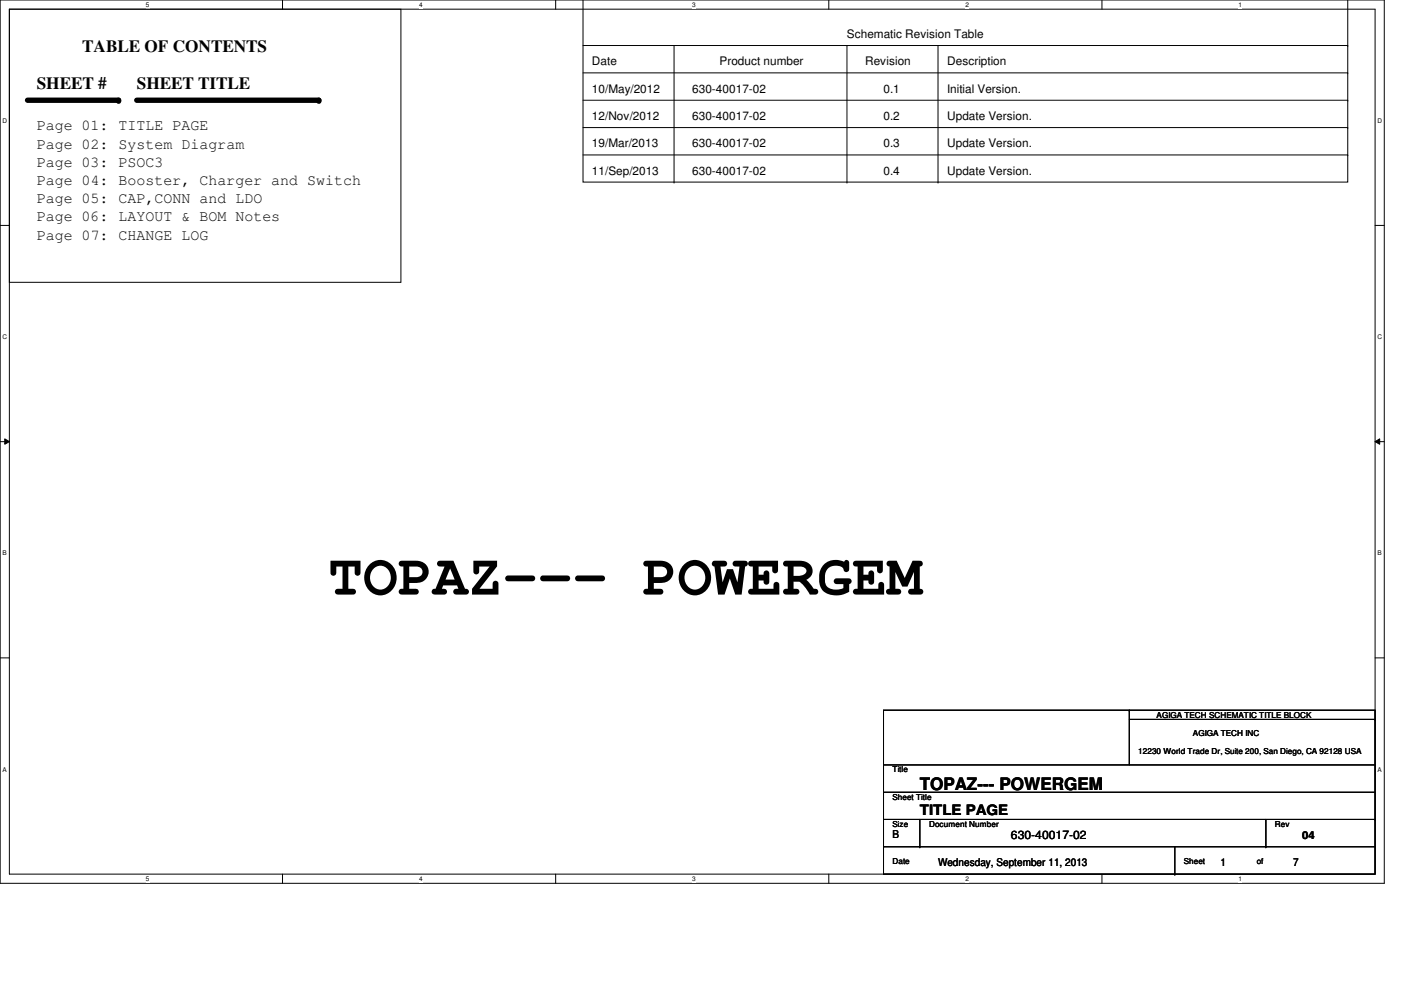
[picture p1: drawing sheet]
<svg xmlns="http://www.w3.org/2000/svg" width="297mm" height="210mm" viewBox="0 0 297 210" stroke-linecap="round" stroke-linejoin="round" font-family="sans-serif">
<defs><g id="words">
<text font-size="12.3" x="69.6" y="126.1">TOPAZ--- POWERGEM</text>
<g font-size="3.6">
<text x="17.4" y="11.1">TABLE OF CONTENTS</text>
<text x="7.8" y="18.8">SHEET #</text>
<text x="29" y="18.8">SHEET TITLE</text>
<text x="195" y="167.5">TOPAZ--- POWERGEM</text>
</g>
<g font-size="3.3">
<text x="7.8" y="27.6">Page 01: TITLE PAGE</text>
<text x="7.8" y="31.5">Page 02: System Diagram</text>
<text x="7.8" y="35.4">Page 03: PSOC3</text>
<text x="7.8" y="39.2">Page 04: Booster, Charger and Switch</text>
<text x="7.8" y="43.1">Page 05: CAP,CONN and LDO</text>
<text x="7.8" y="46.9">Page 06: LAYOUT &amp; BOM Notes</text>
<text x="7.8" y="50.8">Page 07: CHANGE LOG</text>
</g>
<text font-size="3" x="195" y="172.7">TITLE PAGE</text>
<g font-size="2.5">
<text x="179.6" y="8">Schematic Revision Table</text>
<text x="125.5" y="13.8">Date</text>
<text x="152.6" y="13.8">Product number</text>
<text x="183.4" y="13.8">Revision</text>
<text x="200.8" y="13.8">Description</text>
<text x="125.5" y="19.6">10/May/2012</text>
<text x="146.8" y="19.6">630-40017-02</text>
<text x="187.3" y="19.6">0.1</text>
<text x="200.8" y="19.6">Initial Version.</text>
<text x="125.5" y="25.4">12/Nov/2012</text>
<text x="146.8" y="25.4">630-40017-02</text>
<text x="187.3" y="25.4">0.2</text>
<text x="200.8" y="25.4">Update Version.</text>
<text x="125.5" y="31.2">19/Mar/2013</text>
<text x="146.8" y="31.2">630-40017-02</text>
<text x="187.3" y="31.2">0.3</text>
<text x="200.8" y="31.2">Update Version.</text>
<text x="125.5" y="37">11/Sep/2013</text>
<text x="146.8" y="37">630-40017-02</text>
<text x="187.3" y="37">0.4</text>
<text x="200.8" y="37">Update Version.</text>
<text x="214.3" y="177.9">630-40017-02</text>
</g>
<g font-size="2.3">
<text x="189.2" y="177.8">B</text>
<text x="276.1" y="177.8">04</text>
<text x="198.9" y="183.6">Wednesday, September 11, 2013</text>
<text x="258.7" y="183.6">1</text>
<text x="274.2" y="183.6">7</text>
</g>
<g font-size="1.7">
<text x="245.2" y="152.2">AGIGA TECH SCHEMATIC TITLE BLOCK</text>
<text x="241.3" y="159.9">12230 World Trade Dr, Suite 200, San Diego, CA 92128 USA</text>
<text x="252.9" y="156">AGIGA TECH INC</text>
<text x="189.2" y="163.8">Title</text>
<text x="189.2" y="169.6">Sheet Title</text>
<text x="189.2" y="175.3">Size</text>
<text x="197" y="175.3">Document Number</text>
<text x="270.3" y="175.3">Rev</text>
<text x="189.2" y="183.1">Date</text>
<text x="251" y="183.1">Sheet</text>
<text x="266.4" y="183.1">of</text>
</g>
<g font-size="1.4">
<text x="30.9" y="1.4">5</text>
<text x="88.9" y="1.4">4</text>
<text x="146.8" y="1.4">3</text>
<text x="204.7" y="1.4">2</text>
<text x="262.6" y="1.4">1</text>
<text x=".5" y="26.1">D</text>
<text x="292.1" y="26.1">D</text>
<text x=".5" y="71.9">C</text>
<text x="292.1" y="71.9">C</text>
<text x=".5" y="117.8">B</text>
<text x="292.1" y="117.8">B</text>
<text x=".5" y="163.6">A</text>
<text x="292.1" y="163.6">A</text>
<text x="30.9" y="186.8">5</text>
<text x="88.9" y="186.8">4</text>
<text x="146.8" y="186.8">3</text>
<text x="204.7" y="186.8">2</text>
<text x="262.6" y="186.8">1</text>
</g>
</g></defs>
<path d="M0 0h293.5v187.3h-293.5zM2 1.9h289.5v183.4h-289.5z" fill="none" stroke="#000" stroke-width=".21"/>
<g fill="#fff">
<path d="M30.9 .2h.8v1.5h-.8z"/>
<path d="M30.9 185.5h.8v1.6h-.8z"/>
</g>
<path d="M59.9 0v1.9M59.9 185.3v2" fill="none" stroke="#000" stroke-width=".21"/>
<g fill="#fff">
<path d="M88.9 .2h.7v1.5h-.7z"/>
<path d="M88.9 185.5h.7v1.6h-.7z"/>
</g>
<path d="M117.8 0v1.9M117.8 185.3v2" fill="none" stroke="#000" stroke-width=".21"/>
<g fill="#fff">
<path d="M146.8 .2h.7v1.5h-.7z"/>
<path d="M146.8 185.5h.7v1.6h-.7z"/>
</g>
<path d="M175.7 0v1.9M175.7 185.3v2" fill="none" stroke="#000" stroke-width=".21"/>
<g fill="#fff">
<path d="M204.7 .2h.7v1.5h-.7z"/>
<path d="M204.7 185.5h.7v1.6h-.7z"/>
</g>
<path d="M233.6 0v1.9M233.6 185.3v2" fill="none" stroke="#000" stroke-width=".21"/>
<g fill="#fff">
<path d="M262.6 .2h.8v1.5h-.8z"/>
<path d="M262.6 185.5h.8v1.6h-.8z"/>
<path d="M.5 24.8h1v1.6h-1z"/>
<path d="M292.1 24.8h.9v1.6h-.9z"/>
<path d="M.5 70.7h1v1.5h-1z"/>
<path d="M292.1 70.7h.9v1.5h-.9z"/>
</g>
<path d="M0 47.8h2M291.5 47.8h2" fill="none" stroke="#000" stroke-width=".21"/>
<g fill="#fff">
<path d="M.5 116.5h.9v1.6h-.9z"/>
<path d="M292.1 116.5h.8v1.6h-.8z"/>
</g>
<path d="M0 93.6h2M1 93l1 .6-1 .6zM291.5 93.6l1-.6v1.2zM291.5 93.6h2" fill="none" stroke="#000" stroke-width=".21"/>
<path d="M1 93l1 .6-1 .6zM291.5 93.6l1-.6v1.2z" fill="#000"/>
<g fill="#fff">
<path d="M.5 162.4h.9v1.5h-.9z"/>
<path d="M292.1 162.4h.8v1.5h-.8z"/>
</g>
<g fill="none" stroke="#000" stroke-width=".21">
<path d="M123.6 0v38.6h162.1v-38.6M2 1.9h83v58h-83zM123.6 9.7h162.1M123.6 15.5h162.1M142.9 9.7v28.9M179.6 9.7v28.9M198.9 9.7v28.9M285.7 9.7h.1M285.7 15.5h.1M123.6 21.3h162.1M123.6 27.1h162.1M123.6 32.9h162.1"/>
<path d="M142.9 38.6h.1M179.6 38.6h.1M198.9 38.6h.1M285.7 21.3h.1M285.7 27.1h.1M285.7 32.9h.1M0 139.5h2M291.5 139.5h2M187.3 150.6h104.2v34.7h-104.2zM239.4 150.6h.1M239.4 150.6v11.6M239.4 152.5h52.1"/>
<path d="M291.5 152.5h.1M187.3 168h.1M187.3 179.5h.1M187.3 162.2h.1M187.3 168h104.2M187.3 173.7h104.2M187.3 179.5h104.2M187.3 162.2h104.2M195 179.5h.1M195 173.7v5.8M249.1 179.5v5.8M268.4 179.5h.1"/>
<path d="M268.4 173.7v5.8M291.5 173.7h.1M249.1 185.3h.1"/>
</g>
<path d="M5.8 21.3h19.3M29 21.3h38.6" fill="none" stroke="#000" stroke-width="1.1"/>
<g fill="#000">
<circle cx="25.1" cy="21.3" r=".57"/>
<circle cx="67.6" cy="21.3" r=".57"/>
</g>
<use href="#words"/>
</svg>
